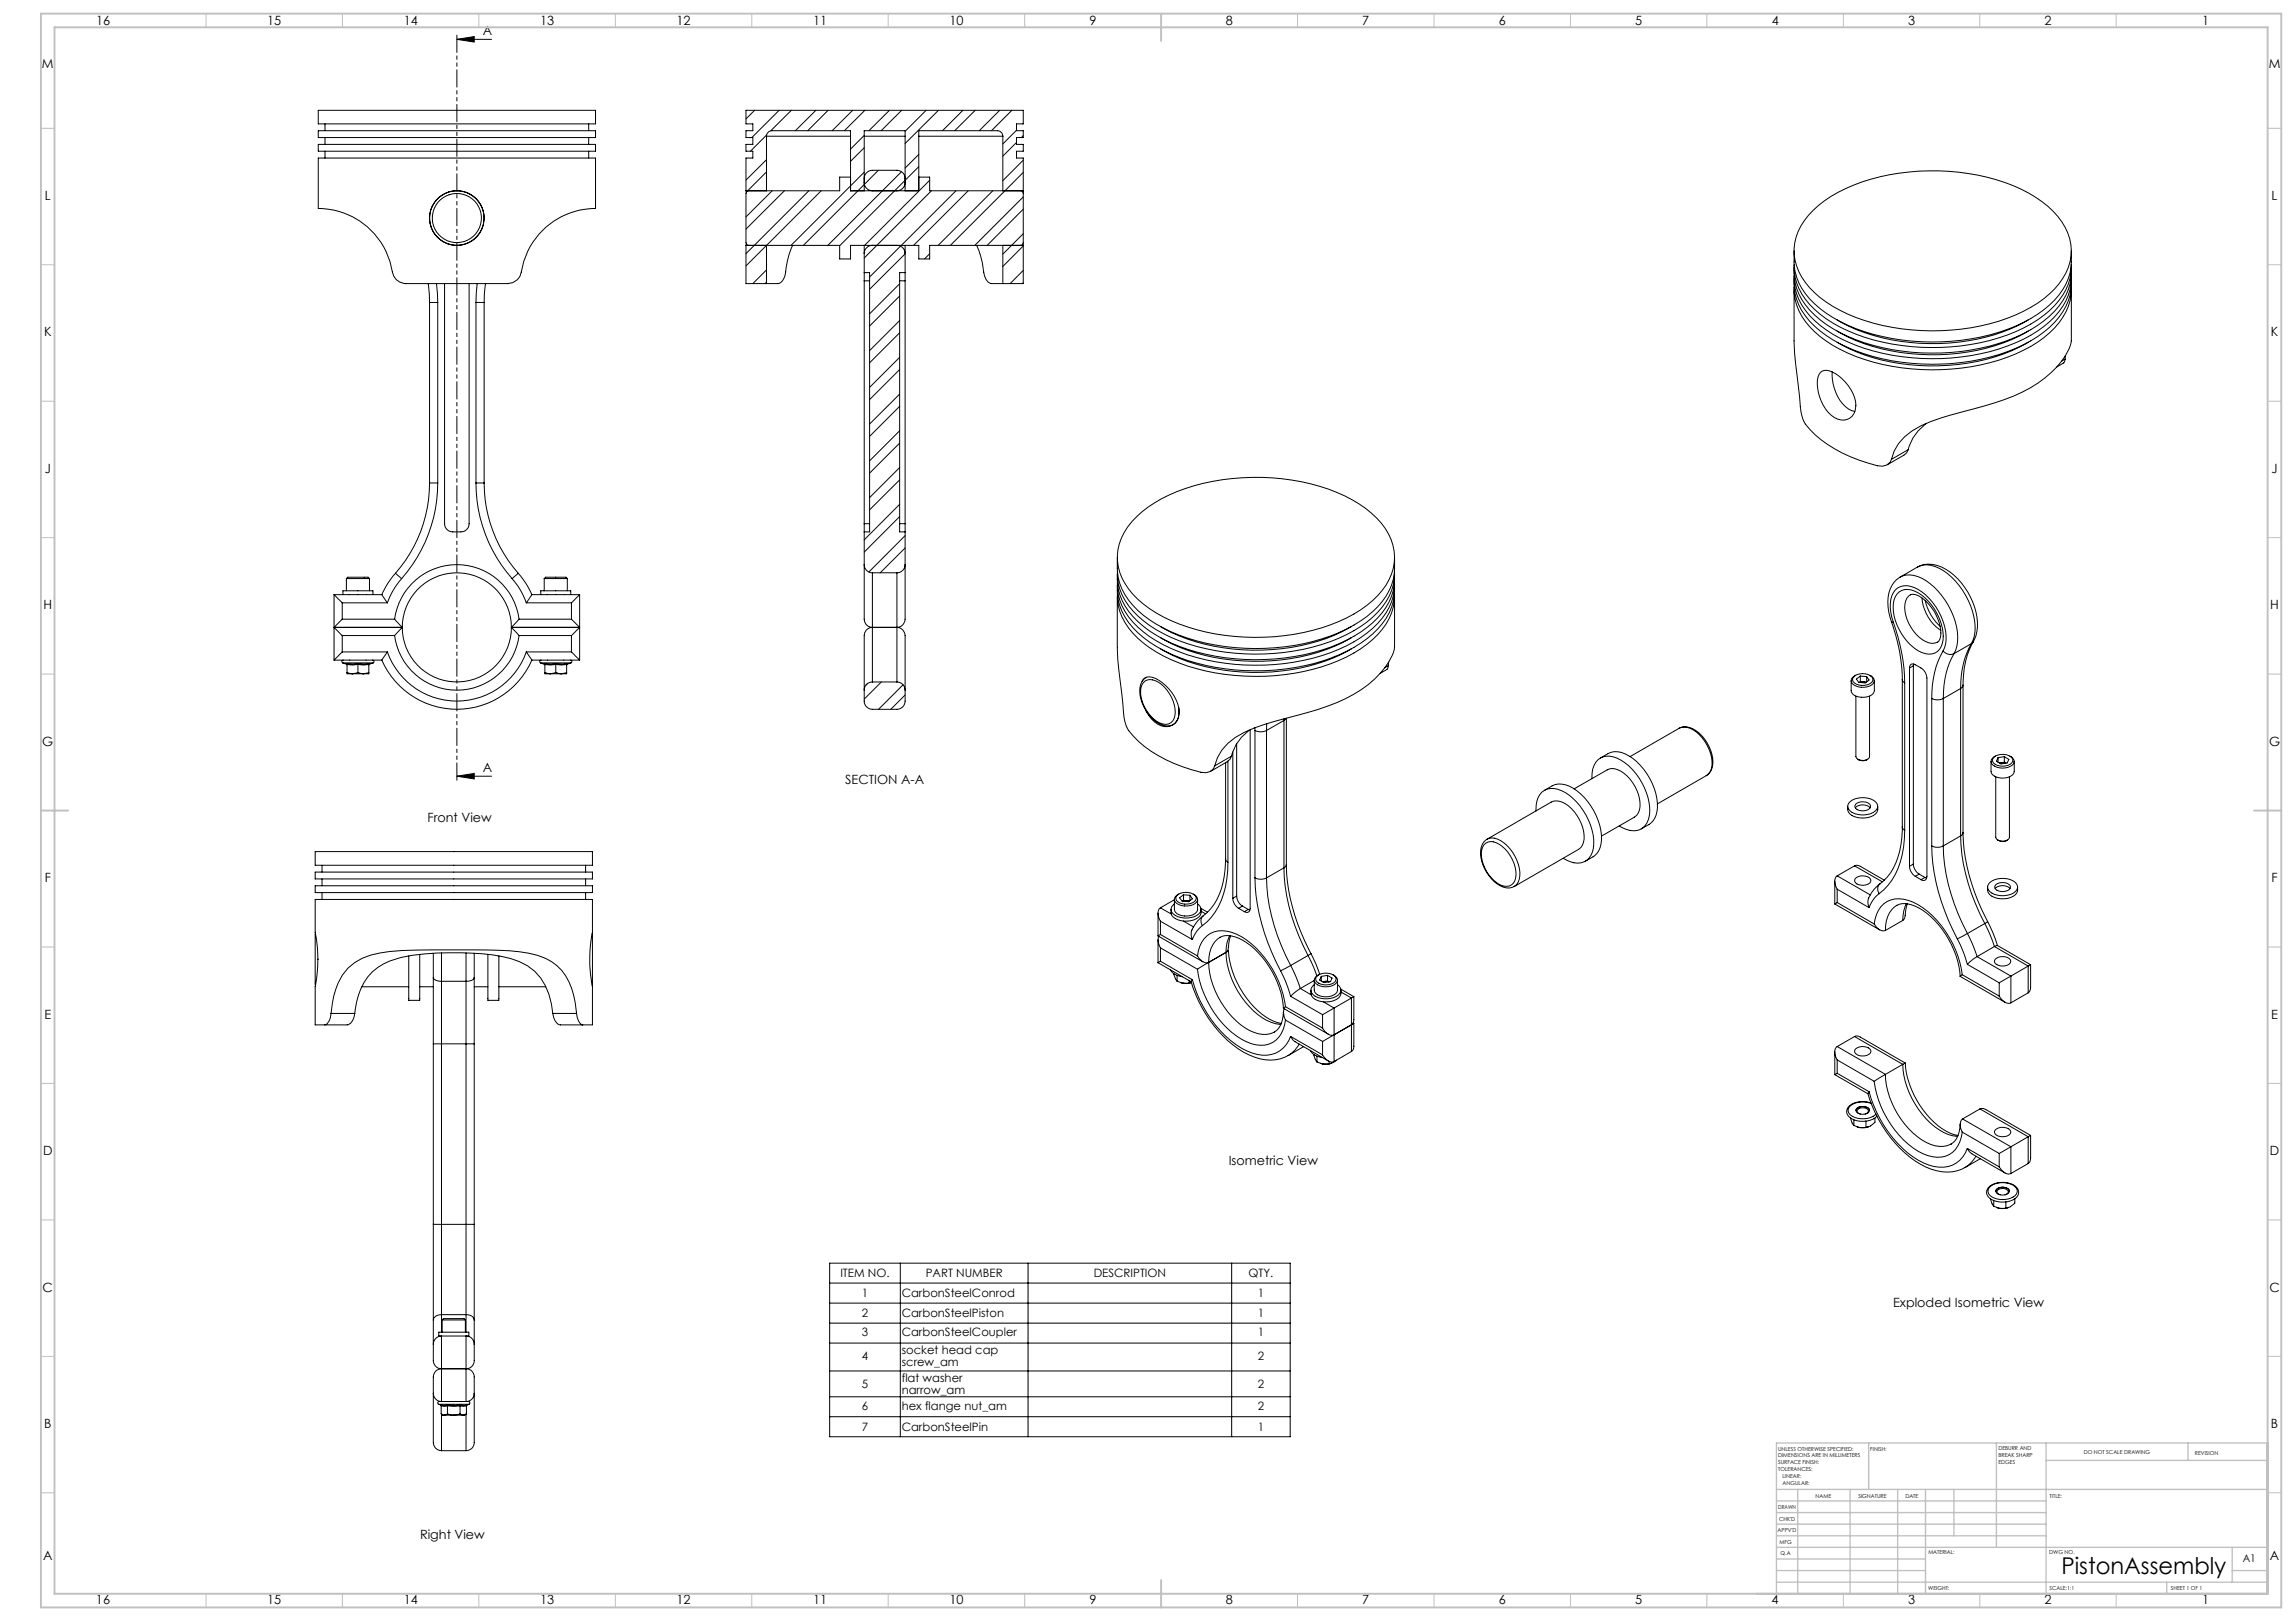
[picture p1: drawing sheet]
<svg xmlns="http://www.w3.org/2000/svg" width="841mm" height="594mm" viewBox="0 0 841 594" stroke-linecap="round" stroke-linejoin="round" font-family="sans-serif">
<defs><g id="words">
<text font-size="8.5" x="755.4" y="576.7">PistonAssembly</text>
<g font-size="4.7">
<text x="35.2" y="9">16</text>
<text x="97.9" y="9">15</text>
<text x="147.9" y="9">14</text>
<text x="197.9" y="9">13</text>
<text x="247.9" y="9">12</text>
<text x="297.9" y="9">11</text>
<text x="347.9" y="9">10</text>
<text x="399.2" y="9">9</text>
<text x="449.2" y="9">8</text>
<text x="499.2" y="9">7</text>
<text x="549.2" y="9">6</text>
<text x="599.2" y="9">5</text>
<text x="649.2" y="9">4</text>
<text x="699.2" y="9">3</text>
<text x="749.2" y="9">2</text>
<text x="807" y="9">1</text>
<text x="177" y="12.8">A</text>
<text x="15.4" y="24.8">M</text>
<text x="831.4" y="24.8">M</text>
<text x="16.5" y="73.3">L</text>
<text x="832.4" y="73.3">L</text>
<text x="16.1" y="123.3">K</text>
<text x="832.1" y="123.3">K</text>
<text x="16.4" y="173.3">J</text>
<text x="832.4" y="173.3">J</text>
<text x="15.9" y="223.3">H</text>
<text x="831.9" y="223.3">H</text>
<text x="15.5" y="273.3">G</text>
<text x="831.5" y="273.3">G</text>
<text x="177" y="282.8">A</text>
<text x="309.7" y="287.3">SECTION A-A</text>
<text x="156.7" y="301.2">Front View</text>
<text x="16.4" y="323.3">F</text>
<text x="832.4" y="323.3">F</text>
<text x="16.3" y="373.3">E</text>
<text x="832.3" y="373.3">E</text>
<text x="15.8" y="423.3">D</text>
<text x="831.8" y="423.3">D</text>
<text x="450.3" y="427">Isometric View</text>
<text x="15.6" y="473.3">C</text>
<text x="831.6" y="473.3">C</text>
<text x="693.7" y="479">Exploded Isometric View</text>
<text x="16.2" y="523.3">B</text>
<text x="832.2" y="523.3">B</text>
<text x="153.9" y="563.8">Right View</text>
<text x="15.8" y="571.7">A</text>
<text x="831.8" y="571.7">A</text>
<text x="35.2" y="587.9">16</text>
<text x="97.9" y="587.9">15</text>
<text x="147.9" y="587.9">14</text>
<text x="197.9" y="587.9">13</text>
<text x="247.9" y="587.9">12</text>
<text x="297.9" y="587.9">11</text>
<text x="347.9" y="587.9">10</text>
<text x="399.2" y="587.9">9</text>
<text x="449.2" y="587.9">8</text>
<text x="499.2" y="587.9">7</text>
<text x="549.2" y="587.9">6</text>
<text x="599.2" y="587.9">5</text>
<text x="649.2" y="587.9">4</text>
<text x="699.2" y="587.9">3</text>
<text x="749.2" y="587.9">2</text>
<text x="807" y="587.9">1</text>
</g>
<g font-size="4.2">
<text x="307.9" y="468">ITEM NO.</text>
<text x="339.2" y="468">PART NUMBER</text>
<text x="400.8" y="468">DESCRIPTION</text>
<text x="457.5" y="468">QTY.</text>
<text x="315.8" y="475.3">1</text>
<text x="330.4" y="475.3">CarbonSteelConrod</text>
<text x="460.9" y="475.3">1</text>
<text x="315.8" y="482.7">2</text>
<text x="330.4" y="482.7">CarbonSteelPiston</text>
<text x="460.9" y="482.7">1</text>
<text x="315.8" y="489.6">3</text>
<text x="330.4" y="489.6">CarbonSteelCoupler</text>
<text x="460.9" y="489.6">1</text>
<text x="330.4" y="496.3">socket head cap</text>
<text x="315.8" y="498.4">4</text>
<text x="330.4" y="500.4">screw_am</text>
<text x="460.9" y="498.4">2</text>
<text x="315.8" y="508.6">5</text>
<text x="330.4" y="506.5">flat washer</text>
<text x="460.9" y="508.6">2</text>
<text x="330.4" y="510.6">narrow_am</text>
<text x="315.8" y="516.6">6</text>
<text x="330.4" y="516.6">hex flange nut_am</text>
<text x="460.9" y="516.6">2</text>
<text x="315.8" y="524.3">7</text>
<text x="330.4" y="524.3">CarbonSteelPin</text>
<text x="460.9" y="524.3">1</text>
</g>
<text font-size="3.9" x="821.9" y="572.5">A1</text>
<g font-size="2">
<text x="651.6" y="531.6">UNLESS OTHERWISE SPECIFIED:</text>
<text x="685.4" y="531.6">FINISH:</text>
<text x="732.3" y="531.5">DEBURR AND</text>
<text x="732.3" y="534">BREAK SHARP</text>
<text x="763.6" y="533">DO NOT SCALE DRAWING</text>
<text x="804.3" y="533.2">REVISION</text>
<text x="651.6" y="534.1">DIMENSIONS ARE IN MILLIMETERS</text>
<text x="651.6" y="536.6">SURFACE FINISH:</text>
<text x="651.6" y="539.1">TOLERANCES:</text>
<text x="732.3" y="536.5">EDGES</text>
<text x="653.2" y="541.6">LINEAR:</text>
<text x="653.2" y="544.1">ANGULAR:</text>
<text x="665.3" y="549">NAME</text>
<text x="681" y="548.9">SIGNATURE</text>
<text x="698.2" y="548.9">DATE</text>
<text x="751.1" y="548.9">TITLE:</text>
<text x="651.6" y="553.1">DRAWN</text>
<text x="651.9" y="557.3">CHK'D</text>
<text x="651.4" y="561.4">APPV'D</text>
<text x="652.1" y="565.8">MFG</text>
<text x="652.5" y="570">Q.A</text>
<text x="706.6" y="569.5">MATERIAL:</text>
<text x="751" y="569.5">DWG NO.</text>
<text x="706.6" y="582.5">WEIGHT:</text>
<text x="751.1" y="582.6">SCALE:1:1</text>
<text x="795.5" y="582.6">SHEET 1 OF 1</text>
</g>
</g></defs>
<g fill="none" stroke="#000" stroke-width=".37">
<path d="M167.4 14.4l6.4-1v2zM167.4 14.4h12.7M116.6 57.9h101.6v18.5a27.6 27.6 0 0 0-27.2 23.3 5.1 5.1 0 0 1-4.9 4.2h-34.4a7 7 0 0 1-7.4-2.7l-.5-1.5a27.6 27.6 0 0 0-27.2-23.3zM116.6 52.9h101.6v2.5h-101.6zM116.6 47.9h101.6v2.5h-101.6zM116.6 40.4h101.6v5h-101.6zM119.1 45.4v2.5M119.1 50.4v2.5M119.1 55.4v2.5M215.7 45.4v2.5M215.7 50.4v2.5M215.7 55.4v2.5"/>
<path d="M276.5 40.4l-3.1 3.2M280.9 49.9h30.8M280.9 49.9a2.05 2.05 0 0 1 2-2h28.8v22h25v-22h28.8a2.05 2.05 0 0 1 2 2M280.9 49.9v20M280.9 58.5l-7.5 7.5M280.9 49.5l-5.9 5.9M285.5 40.4l-10 10M290 40.4l-7.6 7.5M299 40.4l-7.5 7.5M303.5 40.4l-7.5 7.5M312.5 40.4l-7.6 7.5M316.7 49.9h15"/>
<path d="M316.7 49.6l-5 5M316.7 54.1l-5 5M316.9 40.4l-7.5 7.5M325.9 40.4l-7.5 7.5M330.4 40.4l-7.5 7.5M336.7 49.9h30.8M336.7 56.6l-5 5M339.4 40.4l-7.7 7.7M343.9 40.4l-12.2 12.2M352.8 40.4l-7.4 7.5M357.4 40.4l-7.6 7.5M366.3 40.4l-7.5 7.5"/>
<path d="M367.5 49.9v20M370.8 40.4l-7.5 7.5M372.5 47.7l-5 5M372.5 52.2l-5 5M375 45.2l-.2 .2M375 58.7l-7.5 7.5M375 49.7l-.7 .7M273.4 69.9l.1 .6M273.4 69.9v-12h2.5v-2.5h-2.5v-2.5h2.5v-2.5h-2.5v-2.5h2.5v-2.5h-2.5v-5h101.6v5h-2.5v2.5h2.5v2.5h-2.5v2.5h2.5v2.5h-2.5v2.5h2.5v12M273.7 70.2h-.1M274.4 69.9a1.02 1.02 0 0 0-1 1v18l.1 .6 .9 .4M280.9 63l-6.9 6.9"/>
<path d="M283 69.9l-9.6 9.6M287.4 69.9l-14 14.1M296.4 69.9l-23 23M300.9 69.9l-20 20M311.7 64.9h-4v5h-34.3M316.7 65.4a3 3 0 0 1 3-3h9a3 3 0 0 1 3 3M316.7 66.9a3 3 0 0 0 3 3M316.7 69.9v-22h15v22M316.7 63.1l-26.8 26.8M316.7 67.6l-22.3 22.3M321.9 62.4l-5.1 5.1M330.3 62.9l-26.9 27"/>
<path d="M331.7 66.9a3 3 0 0 1-3 3M336.7 64.9h4v5h34.3M336.7 61.1l-29 29M340.7 66.1l-23.9 23.8M341.3 69.9l-24.6 24.6M350.3 69.9l-20 20M354.8 69.9l-20 20M363.8 69.9l-20 20M374 69.9a.96 .96 0 0 1 1 1v18a1.02 1.02 0 0 1-1 1M375 69.9l-.1 .6M375 72.2l-17.8 17.7M375 63.2l-26.7 26.7"/>
<path d="M375 76.7l-13.3 13.2M664.5 77a56.5 56.5 0 0 1 31.5-13.5 79.1 79.1 0 0 1 47.5 7.3 29.7 29.7 0 0 1 14.9 16.6 19 19 0 0 1-5.5 18.5 52.6 52.6 0 0 1-27.2 13.5 81.2 81.2 0 0 1-51.4-5.7 32.4 32.4 0 0 1-15.1-14.2 18.5 18.5 0 0 1 3.5-20.6zM273.4 89.9h34.3v5h4v-5h25v5h4v-5h34.3M273.4 89.9v14h7.5M273.5 89.3l-.1 .6M280.9 89.9v14M280.9 98.9l-5 5M280.9 89.9l-7.5 7.5M290.5 89.9a35 35 0 0 0-2.8 11.1 3.4 3.4 0 0 1-4.4 2.9h-2.4M316.7 89.9v3M316.7 99.9v3M316.7 99.9h2v95h-2"/>
<path d="M316.7 92.9v7M319.7 89.9a3 3 0 0 0-3 3M328.7 89.9a3 3 0 0 1 3 3M330 90.2l-11.3 11.3M331.7 89.9v3M331.7 99.9v3M331.7 99.9h-2v95h2M331.7 92.9v7M331.7 93l-13 13M340.7 93l-1.9 1.9M357.9 89.9a34.9 34.9 0 0 1 2.9 11.2 3.3 3.3 0 0 0 4.3 2.8h2.4M367.5 89.9v14"/>
<path d="M374.9 89.4l.1 .5M375 89.9v14h-7.5M375 85.6l-7.5 7.5M375 99.1l-4.8 4.8M375 90.1l-7.5 7.5M657.4 91.9a22.5 22.5 0 0 0 9.6 21.2 65.5 65.5 0 0 0 37.1 12.1 75.1 75.1 0 0 0 40-8.5 28.7 28.7 0 0 0 14.5-16.7l.3-2.1 .1-6M657.4 98a22 22 0 0 0 9.6 19.2 65.5 65.5 0 0 0 37.1 12.1 76 76 0 0 0 40-8.5 28.7 28.7 0 0 0 14.5-16.8l.3-2.1 .1-3.9M657.5 97a21.7 21.7 0 0 0 9.5 18.1 65.5 65.5 0 0 0 37.1 12.2 75.1 75.1 0 0 0 40-8.5 28.7 28.7 0 0 0 14.5-16.8l.4-5M156.9 103.9l.5 6.9M157.4 110.8h3M157.4 110.8v66.2M159.9 103.9l.5 6.9"/>
<path d="M160.4 110.8v66.2M162.9 103.9v88a3 3 0 0 0 3 3h3a3 3 0 0 0 3-3v-88M174.4 110.8h3M174.4 110.8v66.2M174.9 103.9l-.5 6.9M177.4 110.8v66.2M177.9 103.9l-.5 6.9M280.9 103.4l-.5 .5M316.7 102.9v89M316.7 102.9h2M329.7 102.9h2M329.7 104l-11 11"/>
<path d="M329.7 117.5l-11 11M329.7 108.5l-11 11M331.7 102.9v89M375 103.6l-.3 .3M657.4 102.1a22 22 0 0 0 9.6 19.2 62.5 62.5 0 0 0 33.5 11.8 77.1 77.1 0 0 0 43.6-8.2 28.7 28.7 0 0 0 14.5-16.8l.3-2.1 .1-3.9M657.4 106.2l.2 23.1 1.8 16a18.7 18.7 0 0 0 2.2 10.1 44.2 44.2 0 0 0 23 14.3l3.4 1a3.9 3.9 0 0 0 5.1-2.4M657.5 101.1a21.7 21.7 0 0 0 9.5 18.1 65.5 65.5 0 0 0 37.1 12.2 76 76 0 0 0 40-8.5 28.7 28.7 0 0 0 14.5-16.8l.4-5M657.5 105.2a20.4 20.4 0 0 0 7.5 16.4 57.5 57.5 0 0 0 31.9 13.2 77.9 77.9 0 0 0 47.2-7.8 28.7 28.7 0 0 0 14.5-16.8l.4-5M673.2 117.3a73.2 73.2 0 0 0 47.8 7.6 61.9 61.9 0 0 0 22.2-7.6M759 106.2v18.7a16.9 16.9 0 0 1-5.3 9.5 49.4 49.4 0 0 1-22.9 13.3l-13.4 3.7a66.4 66.4 0 0 0-16.7 6.5 16.6 16.6 0 0 0-7.6 10.4M329.7 130.9l-11 11.1M329.7 121.9l-11 11.1"/>
<path d="M329.7 135.4l-11 11M667.1 136.5a4.4 4.4 0 0 1 5.6 .5 15.9 15.9 0 0 1 7.4 11.6 4.9 4.9 0 0 1-2.5 4.8 4.9 4.9 0 0 1-5.4-.4 15.6 15.6 0 0 1-6-14.8zM671.4 136.3a16.1 16.1 0 0 0 6 13.6l2.3 .9M673.2 121.3a70.6 70.6 0 0 0 40.8 8.5 65.9 65.9 0 0 0 29.2-8.5M673.2 125.4a73.5 73.5 0 0 0 47.8 7.7 61 61 0 0 0 22.2-7.7M756.7 131.6l-.5 1.4-2.5 1.4M756.7 131.6l-1.2 .7M756.9 130.3l-.2 1.3M329.7 144.4l-11 11M329.7 157.9l-11 11M329.7 148.9l-11 11M705.8 155.3a16.5 16.5 0 0 0-6.5 9.5"/>
<path d="M157.4 177a49.9 49.9 0 0 1-12.5 33.1M157.4 177h3M160.4 177a53.2 53.2 0 0 1-13.2 35M174.4 177h3M174.4 177a53 53 0 0 0 13.3 35M177.4 177a50.4 50.4 0 0 0 12.5 33.1M329.7 171.3l-11 11M329.7 162.4l-11 11M329.7 175.9l-11 10.9M699.3 164.8l-.6 1.1-.9 .9-6.2 3.5M699.3 164.8l-6.2 3.5M316.7 191.9v3"/>
<path d="M316.7 194.9v12M316.7 191.9h2M329.7 191.9h2M329.7 184.8l-13 13M329.7 189.3l-13 13M331.7 191.9v3M331.7 194.9v12M331.7 196.3l-13.3 13.3M416.5 189.4a54.5 54.5 0 0 1 28-13 81 81 0 0 1 48.3 5.3 35.1 35.1 0 0 1 16 13.9 18.7 18.7 0 0 1-3.9 22.6 51.9 51.9 0 0 1-27.1 13.6 81.5 81.5 0 0 1-51.5-5.7 31.3 31.3 0 0 1-15.9-16.3 19.3 19.3 0 0 1 6.1-20.4zM122.4 217.9h17.5M122.4 217.9l3 3M122.4 217.9v24"/>
<path d="M125.7 217.9v-1.4h11v1.4M126.9 212l.5-.5h7.5l.5 .5M126.9 212h8.5M126.9 212v4.5M135.4 212v4.5M139.9 217.9l2.1 3M144.9 210.1l2.3 1.9M144.9 210.1a28.5 28.5 0 0 0-5 7.8M147.2 212a26.7 26.7 0 0 0-5.2 8.9M187.7 212a27.4 27.4 0 0 1 5.2 8.9M189.9 210.1l-2.2 1.9M189.9 210.1a28.5 28.5 0 0 1 5 7.8"/>
<path d="M194.9 217.9h17.5M194.9 217.9l-2 3M198.2 217.9v-1.4h11v1.4M199.4 212h8.5M199.4 212l.5-.5h7.5l.5 .5M199.4 212v4.5M207.9 212v4.5M212.4 217.9l-3 3M212.4 217.9v24M316.7 206.9a3 3 0 0 0 3 3M316.7 206.9v18a3.9 3.9 0 0 0 2.2 4.9l.8 .1M319.7 209.9v20"/>
<path d="M319.7 209.9h9M328.7 209.9v20M331.7 206.9a3 3 0 0 1-3 3M331.7 206.9v18a4 4 0 0 1-2.2 4.9l-.8 .1M331.7 200.8l-9.2 9.1M409.4 204.3a22.6 22.6 0 0 0 9.6 21.2 65.6 65.6 0 0 0 37.1 12.1 74.9 74.9 0 0 0 40-8.5 28.5 28.5 0 0 0 14.5-16.8l.4-4v-4M409.4 210.4a21.9 21.9 0 0 0 9.6 19.1 65.3 65.3 0 0 0 37.1 12.1 74.9 74.9 0 0 0 40-8.5 28.7 28.7 0 0 0 14.5-16.7l.3-2.1 .1-3.9M409.4 214.4a21.9 21.9 0 0 0 9.6 19.2 65.3 65.3 0 0 0 37.1 12.1 75.8 75.8 0 0 0 40-8.5 28.7 28.7 0 0 0 14.5-16.8l.3-2 .1-4M409.4 218.5v18.7M409.5 209.4a20.3 20.3 0 0 0 7.4 16.3 55.5 55.5 0 0 0 28.4 12.7 80.6 80.6 0 0 0 48.2-5.9 33.7 33.7 0 0 0 15.6-14 17.6 17.6 0 0 0 1.9-9.1M409.5 213.4a20.3 20.3 0 0 0 7.4 16.4 56.3 56.3 0 0 0 28.4 12.7 80.6 80.6 0 0 0 48.2-5.9 33.7 33.7 0 0 0 15.6-14 17.9 17.9 0 0 0 1.9-9.2M409.5 217.5a20.3 20.3 0 0 0 7.4 16.4 56.3 56.3 0 0 0 28.4 12.7 81.3 81.3 0 0 0 48.2-5.9 33.7 33.7 0 0 0 15.6-14 17.9 17.9 0 0 0 1.9-9.2"/>
<path d="M511 218.5v18.8a16.9 16.9 0 0 1-5.3 9.5 50 50 0 0 1-22.9 13.2l-13.4 3.7a66.4 66.4 0 0 0-16.7 6.5 16.9 16.9 0 0 0-7.6 10.4M695.2 217.7a5.2 5.2 0 0 1 6.4-1.1 19.4 19.4 0 0 1 10.4 18 5.2 5.2 0 0 1-7.7 4.5 19.4 19.4 0 0 1-10.5-18l.3-1.3zM696.3 211.5l6.4-3.7a10.3 10.3 0 0 1 11 2.4 27.2 27.2 0 0 1 10 21.3l-.2 1.6-1.1 2.8M700.1 218l.3-.2a7.7 7.7 0 0 1 6.5 3.7 15.6 15.6 0 0 1 4.2 11.9l-.5 1.3-.6 .6M700.1 217.9a5.6 5.6 0 0 0-2 6 14.8 14.8 0 0 0 8.7 11.6 4.3 4.3 0 0 0 3.3-.2M702.7 207.8a10.9 10.9 0 0 1 11.9 1.8 25.7 25.7 0 0 1 10 20.2 11.3 11.3 0 0 1-1.5 5.4M704.4 219.2a15.6 15.6 0 0 0 6.8 11.8M122.4 229.9l3 3M122.4 229.9h25M125.4 238.9l-3 3M125.4 226.9l-3 3M125.4 232.9h19.2"/>
<path d="M125.4 238.9h16.6M125.4 220.9v6M125.4 232.9v6M125.4 226.9h19.2M125.4 220.9h16.6M142 238.9a27 27 0 0 0 25.4 18 27 27 0 0 0 25.5-18M142 238.9l-2.1 3M144.6 232.9a23 23 0 0 0 22.8 20 23 23 0 0 0 22.8-20M144.6 226.9l2.8 3M144.6 226.9a23 23 0 0 1 22.8-20 23 23 0 0 1 22.8 20M147.4 229.9l-2.8 3M147.4 229.9a20 20 0 0 0 20 20 20 20 0 0 0 20-20"/>
<path d="M147.4 229.9a20 20 0 0 1 20-20 20 20 0 0 1 20 20M187.4 229.9l2.8 3M187.4 229.9h25M190.2 226.9l-2.8 3M190.2 232.9h19.2M190.2 226.9h19.2M192.9 238.9l2 3M192.9 238.9h16.5M192.9 220.9h16.5M209.4 238.9l3 3M209.4 226.9l3 3M209.4 220.9v6"/>
<path d="M209.4 232.9v6M212.4 229.9l-3 3M319.7 229.9v20M319.7 229.9a2.99 2.99 0 0 0-3 3v20M319.7 229.9h9M328.7 229.9a2.99 2.99 0 0 1 3 3v20M328.7 229.9v20M409.5 237.2l.1 4.4 1.8 16.1a21.8 21.8 0 0 0 2 9.7 39.9 39.9 0 0 0 19.9 13.5l6.8 2.1a3.8 3.8 0 0 0 5-2.4M425.2 229.6a73.5 73.5 0 0 0 47.8 7.7 61 61 0 0 0 22.3-7.7M425.2 233.6a72.9 72.9 0 0 0 47.8 7.7 61 61 0 0 0 22.3-7.7M425.2 237.7a72.8 72.8 0 0 0 44.3 8.2 64.5 64.5 0 0 0 25.8-8.2M693.1 227.8a15.4 15.4 0 0 1 1-14.4 7.1 7.1 0 0 1 8.7-2.1 25.6 25.6 0 0 1 13.7 16.4 15.8 15.8 0 0 1-.5 11.8"/>
<path d="M693.1 227.8a63.1 63.1 0 0 1 4 21.2M693.1 227.8l.7 .2M693.8 228a67.4 67.4 0 0 1 4.2 22.3M693.8 228a12.1 12.1 0 0 1 .7-11.8 6 6 0 0 1 7-.9 21.4 21.4 0 0 1 11.5 20.7l-1 2.5M705.5 220.1a17.8 17.8 0 0 0 5.5 9.4M712 238.5a33.9 33.9 0 0 0-4.1 17.5M712 238.5a3.4 3.4 0 0 0 4 1M716 239.5a31.7 31.7 0 0 0-3.9 16.5M722.4 235.9a32.2 32.2 0 0 0-3.9 16.4M722.4 235.9l-6.4 3.6M723.1 235.2a31.2 31.2 0 0 0-3.8 15.9M723.1 235.2l-.7 .7"/>
<path d="M122.4 241.9h17.5M125.6 242.9h11.1M125.6 242.9l1.4 .5M125.8 241.9a.53 .53 0 0 0-.5 .4 .53 .53 0 0 0 .3 .6M127 243.4l.2 .3M127 243.4h.1M127 243.2l2.5 .2 1.7-.2M127 243.2l.2 .3M127 243.2v.2M127.2 243.5l2 .2 2-.2M127.2 246.4l2 .5M127.2 246.4v.5h2"/>
<path d="M127.2 243.5v2.9M129.2 246.9h4M131.2 243.2l2.5 .2 1.7-.2M131.2 243.2v.3M131.2 243.5l2 .2 1.9-.2M131.2 246.4l2 .5M131.2 246.4l-2 .5M131.2 243.5v2.9M135.1 246.4l-1.9 .5M135.1 246.4v.5h-1.9M135.1 243.5v2.9M135.4 243.4l-.3 .3"/>
<path d="M135.4 243.2l-.3 .3M135.4 243.2v.2M136.6 241.9a.53 .53 0 0 1 .5 .4 .53 .53 0 0 1-.4 .6M136.7 242.9l-1.3 .5M139.9 241.9a30 30 0 0 0 27.5 18 30 30 0 0 0 27.5-18M194.9 241.9h17.5M198.1 242.9h11.1M198.1 242.9l1.4 .5M198.3 241.9a.53 .53 0 0 0-.5 .4 .53 .53 0 0 0 .3 .6M199.5 243.4l.2 .3M199.5 243.4h.1M199.5 243.2l2.5 .2 1.7-.2"/>
<path d="M199.5 243.2l.2 .3M199.5 243.2v.2M199.7 243.5l2 .2 2-.2M199.7 246.4l1.9 .5M199.7 246.4v.5h1.9M199.7 243.5v2.9M201.6 246.9h4.1M203.7 243.2l2.5 .2 1.7-.2M203.7 243.5l2 .2 1.9-.2M203.7 243.2v.3M203.7 246.4l-2.1 .5M203.7 246.4l2 .5"/>
<path d="M203.7 243.5v2.9M207.6 246.4l-1.9 .5M207.6 246.4v.5h-1.9M207.6 243.5v2.9M207.9 243.4l-.3 .3M207.9 243.2l-.3 .3M207.9 243.2v.2M209.1 241.9a.53 .53 0 0 1 .5 .4 .53 .53 0 0 1-.4 .6M209.2 242.9l-1.3 .5M316.7 252.9v4a3 3 0 0 0 3 3h9a3 3 0 0 0 3-3v-4M317.9 250.5l-.6 .6M319.7 249.9a3 3 0 0 0-3 3"/>
<path d="M319.7 249.9h9M323 249.9l-6.3 6.3M328.7 249.9a3 3 0 0 1 3 3M330.9 250.9l-9 9M331.7 254.7l-5.3 5.2M418.5 249.7a2.9 2.9 0 0 1 4-1.5 15.6 15.6 0 0 1 9.6 12.7 4.9 4.9 0 0 1-2.5 4.8 4.9 4.9 0 0 1-5.4-.4 11.7 11.7 0 0 1-4.4-5.1M419.6 249.6a5.2 5.2 0 0 1 6 1.2 12.6 12.6 0 0 1 4.6 12.6 3.5 3.5 0 0 1-5 1.6 13.4 13.4 0 0 1-7.1-12.9l.3-1zM420.1 248.2a6.5 6.5 0 0 0-2.1 7.8 13.2 13.2 0 0 0 9.2 10h1.1l1.7-.5M431.9 259.2a5.9 5.9 0 0 1-1.8 6.3M508.7 243.9l-.5 1.4-2.5 1.5M508.7 243.9l-1.2 .7M508.9 242.6l-.2 1.3"/>
<path d="M678.4 249.4v3.7a3.3 3.3 0 0 0 3.7 2.4 4.1 4.1 0 0 0 4.8-2.4v-3.7M679.3 248a4.9 4.9 0 0 1 7 .6 2.6 2.6 0 0 1-3.2 2.5 3.7 3.7 0 0 1-4.2-1.9zM679.9 247.5a1.99 1.99 0 0 0-1.5 2 1.99 1.99 0 0 0 1.7 1.9 5.4 5.4 0 0 0 6.7-1.5 2.04 2.04 0 0 0-1.6-2.4M680.1 255.1v22.1a2.91 2.91 0 0 0 5 0v-22.1M681.7 247.7l-1.4 1.1 .9 1.3 2.3 .2 1.4-1.1-.9-1.3M681.7 247.7l2.3 .2M681.7 247.7v2.1M681.7 249.8l-.4 .3M681.7 249.8l1.2 .1M682.9 249.9l-1.5 .2M682.9 249.9l.9 .2M682.9 249.9l1 .1"/>
<path d="M684 247.9v2M697.1 249l.2 .7 .7 .6M697.1 249v54M698 250.3v54M699.7 244.8a1.28 1.28 0 0 1 .7-1.4 1.28 1.28 0 0 1 1.5 .2 7.3 7.3 0 0 1 3.3 2.3l.7 1.5 .2 1.1v72.6a1.32 1.32 0 0 1-.6 1.4 1.32 1.32 0 0 1-1.5-.1M699.7 244.8v72.7M701.1 244v72.6M701.1 244l-1.4 .8M701.3 243.3l-.2 .7M707.9 256a4.8 4.8 0 0 0 4.2 0M707.9 256v54M712.1 256v54"/>
<path d="M718.5 252.3l-6.4 3.7M718.5 252.3v54M719.3 251.1l-.2 .6-.6 .6M719.3 251.1v54M449.1 279.5v35.2M449.7 279.1l-6 3.5M450 278.9v37.1M451.3 277.1l-.6 1.1-1 .9M451.3 277.1l-6.2 3.5M451.8 275.6v53.6M453.2 272.6v55.8M457.8 267.6a16.5 16.5 0 0 0-6.5 9.5"/>
<path d="M458.1 267.4v65.4a1.3 1.3 0 0 1-.6 1.4 1.3 1.3 0 0 1-1.5-.1M459.9 267.7a4.8 4.8 0 0 0 4.2 0M459.9 266.6v55.1M464.1 267.7v54M464.2 265.2l-.1 2.5M470.5 263.4v54.6M471.2 263.2l-.7 .8-6.4 3.7M471.4 263.2v53.6M586.5 277.8a8.3 8.3 0 0 1 7.6-2.1 22.2 22.2 0 0 1 13.2 18.5 8.3 8.3 0 0 1-5.8 9.5M615.3 266.9a5.9 5.9 0 0 1 6.3 1.3 14.9 14.9 0 0 1 5.6 13.4 4.1 4.1 0 0 1-1.9 2.6M615.3 266.9l-17.9 10.3M615.4 266.9a5.6 5.6 0 0 1 6.2 .9 14.3 14.3 0 0 1 5.8 13.7 4.7 4.7 0 0 1-2.2 2.7h.1"/>
<path d="M680.8 278.2l1.5 .6h.8l1.3-.6M729.6 279v3.7a2.96 2.96 0 0 0 3.1 2.3 4.8 4.8 0 0 0 5.4-2.1v-3.9M730.7 277.4a5.3 5.3 0 0 1 6.6 .4 2.14 2.14 0 0 1-2.3 2.9 4.5 4.5 0 0 1-4.8-1.6l-.1-.6zM731.2 277.1a1.93 1.93 0 0 0-1.5 1.7 1.93 1.93 0 0 0 1.1 1.9 6 6 0 0 0 7.1-.8 2.07 2.07 0 0 0-1.4-2.8M732.2 277.6v1.7M733.3 279.5l-.5 .1M733.3 279.5l-.6 .1M734.5 279.3l.5 .3-1.7-.1M734.5 277.3l1.6 1-.6 1.3-2.3 .3-1.6-.9 .6-1.4M734.5 277.3l-2.3 .3M734.5 277.3v2M734.5 279.3l-1.2 .2"/>
<path d="M167.4 284.4l6.4-1v2zM167.4 284.4h12.7M562.9 297.2a7.3 7.3 0 0 1 4.1-8.1 11.6 11.6 0 0 1 10.7 4.8 22.1 22.1 0 0 1 6.2 17 5.9 5.9 0 0 1-8.5 4.9l-2.6-1.3M566 289.6a8.6 8.6 0 0 1 11.9 .2 22.7 22.7 0 0 1 8.8 19.4 7.9 7.9 0 0 1-5.7 6.4M576.9 289.1l12.1-7a5.6 5.6 0 0 1 6.2 1.3 14.7 14.7 0 0 1 5.6 13.4 4.1 4.1 0 0 1-1.9 2.6l-12 7M583.4 285.3a7.4 7.4 0 0 1 4.1-8 10.2 10.2 0 0 1 9.4 3.4 22.9 22.9 0 0 1 7.5 18.3 5.9 5.9 0 0 1-8.5 4.9l-2.5-1.3M625.3 284.2l-17.9 10.4M677.1 295.5a3.2 3.2 0 0 0 2.6 3.8 7.4 7.4 0 0 0 8.1-1.6l.3-2.2M677.9 293.8a7.6 7.6 0 0 1 9.9 .6 2.71 2.71 0 0 1-2.3 3.8 7.6 7.6 0 0 1-8.1-1.7 2.02 2.02 0 0 1 .5-2.7zM679.9 296a3.9 3.9 0 0 1 5.4 0M680 294.7a3.8 3.8 0 0 1 5.4 .5 2.48 2.48 0 0 1-3.3 1.9 2.18 2.18 0 0 1-2.4-1.9zM731.3 284.7v22.1l.8 1"/>
<path d="M736.4 284.7v22.1a2.81 2.81 0 0 1-4.3 1M115.5 319.6h101.6v2.5h-101.6zM115.5 312.1h101.6v5h-101.6zM118 317.1v2.5M214.6 317.1v2.5M449.1 314.7a26.8 26.8 0 0 1-6.7 19.7l-1.4 1.2M449.1 314.7l.2 .7 .7 .6M450 316a30.1 30.1 0 0 1-7.7 21.8l-1.7 1.4M470.5 318a69.9 69.9 0 0 0 8.8 32.1M470.5 318l-6.4 3.7M471.4 316.8a72.5 72.5 0 0 0 9 32.6M471.4 316.8l-.3 .7-.6 .5"/>
<path d="M543.8 309.6a4.1 4.1 0 0 1 5.6-.2 13.6 13.6 0 0 1 6 12.3 3.6 3.6 0 0 1-5.3 2.7 13.3 13.3 0 0 1-7.1-12.9zM544.9 307.5l23.5-13.6a5.9 5.9 0 0 1 6.3 1.4 14.9 14.9 0 0 1 5.6 13.3 3.8 3.8 0 0 1-1.9 2.6l-23.4 13.6a5.2 5.2 0 0 0 2-5.1 15.2 15.2 0 0 0-8.2-12.2 4.2 4.2 0 0 0-3.9 0zM545 307.5a6.5 6.5 0 0 0-2.1 7.9 13.4 13.4 0 0 0 9.2 10h1.1l1.8-.6M679.6 317.3a2.06 2.06 0 0 1 2.1 .2l8.8 5M679.6 317.3l-6.4 3.7M679.6 317.3l10.2 5.8M697.1 303a28.8 28.8 0 0 1-5.4 18.3l-2.8 2.5M697.1 303l.2 .7 .7 .6M698 304.3a31 31 0 0 1-6.1 20.1l-3.3 3.1M699.7 317.5a4.8 4.8 0 0 0 2.2 3.6M701.1 316.6a4.8 4.8 0 0 0 2.2 3.7M701.1 316.6l-1.4 .9"/>
<path d="M707.9 310a74.8 74.8 0 0 0 9.3 34M707.9 310a4.8 4.8 0 0 0 4.2 0M712.1 310a69.5 69.5 0 0 0 8.9 32.1M718.5 306.3a70.7 70.7 0 0 0 8.8 32.1M718.5 306.3l-6.4 3.7M719.3 305.1a72 72 0 0 0 9.1 32.6M719.3 305.1l-.2 .6-.6 .6M732.1 307.8l.3 .2a2.96 2.96 0 0 0 3.2-.2M115.5 324.6h101.6v2.5h-101.6zM118 322.1v2.5M118 327.1v2.5M214.6 322.1v2.5"/>
<path d="M214.6 327.1v2.5M424.4 334.6v8.4M425.2 332.7a3.3 3.3 0 0 0-.3 4.2l.3 .7M425.2 337.6v4.8M425.2 337.6l11.8 6.7M425.2 332.7l4 2.2M429.1 333.2a3.1 3.1 0 0 0 2.6 3.9 7.5 7.5 0 0 0 8.1-1.7l.3-.7v-1.5M430.4 331.2a2.33 2.33 0 0 0-1.3 2.3 2.33 2.33 0 0 0 1.6 2 7.8 7.8 0 0 0 9.1-1.2 2.16 2.16 0 0 0-.9-3.1M430.4 329.6v3.6a3.3 3.3 0 0 0 3.7 2.5 4.1 4.1 0 0 0 4.8-2.5v-3.6M430.4 329.7l-5.2 3M431.3 328.2a5 5 0 0 1 7 .5 2.6 2.6 0 0 1-3.1 2.6 3.6 3.6 0 0 1-4.3-2zM431.9 327.6a1.99 1.99 0 0 0-1.6 2 1.99 1.99 0 0 0 1.8 1.9 5.5 5.5 0 0 0 6.7-1.4 2.13 2.13 0 0 0-1.5-2.5"/>
<path d="M433.7 337.5l3.7 2.1M433.7 327.9l-1.4 1.1 .9 1.2 2.3 .2 1.5-1.1-1-1.2M433.7 327.9l2.3 .2M433.7 327.9v2M433.7 329.9l-.4 .4M433.7 329.9l1.2 .1M434.9 330l-1.5 .3M434.9 330l.9 .2M434.9 330l1 .1M436 328.1v1.9M440.1 332.8l2.4 1.4M440.1 333.9l1.7 .9"/>
<path d="M440.6 339.2a10.7 10.7 0 0 0-3.6 5.1M441 335.6a11.7 11.7 0 0 0-4.5 6.3l.5 2.4M441 335.6a2.69 2.69 0 0 0-.4 3.6M451.8 329.2a4.6 4.6 0 0 0 2.1 3.6M453.2 328.4a4.6 4.6 0 0 0 2.1 3.6M453.2 328.4l-1.4 .8M453.9 332.8l2.1 1.3M455.3 332l2.1 1.3M455.3 332l-1.4 .8M457.4 333.3l.6 .2M457.4 333.3l-1.4 .8M459.9 321.7a75.5 75.5 0 0 0 9.4 34"/>
<path d="M459.9 321.7a4.8 4.8 0 0 0 4.2 0M464.1 321.7a70.7 70.7 0 0 0 8.9 32.1M672.4 322.9v8.4M672.4 331.3l16.4 9.4M673.2 321a3.3 3.3 0 0 0-.3 4.2l.3 .7M673.2 330.7l-.8 .6M673.2 325.9v4.8M673.2 330.7l13.6 7.9M673.2 325.9l11.7 6.7M673.2 321l12.2 6.9M679.8 322a4.1 4.1 0 0 1 5.6 .1 1.55 1.55 0 0 1-1.6 2.2 3.6 3.6 0 0 1-4.1-1.3zM686.8 338.6a9.3 9.3 0 0 1 7.6-9.2 18 18 0 0 1 13.8 6.2 37.4 37.4 0 0 1 10.9 21.6"/>
<path d="M686.8 338.6a3.7 3.7 0 0 0 4.1 2.4M688.6 327.5a11 11 0 0 0-3.7 5.1M688.9 323.8a11.4 11.4 0 0 0-4.4 6.4l.4 2.4M688.9 323.8a2.65 2.65 0 0 0-.3 3.7M697.3 337.3l-6.4 3.7M698.6 331.1a13.6 13.6 0 0 0-1.3 6.2M699 331.2l-.7 2.8a3.6 3.6 0 0 1-1 3.3M701.9 321.1l2.1 1.3M703.3 320.3l2.1 1.2M703.3 320.3l-1.4 .8M705.4 321.5l.6 .3M705.4 321.5l-1.4 .9"/>
<path d="M727.3 338.4l2 4.2 1.5 4.2M727.3 338.4l-6.3 3.7M728.3 325a3.2 3.2 0 0 0 2.6 3.9 7.3 7.3 0 0 0 8.1-1.7l.4-2.2M728.4 337.7l1.8 3.9 1.8 4.9M728.4 337.7l-1.1 .7M729.2 323.3a7.6 7.6 0 0 1 9.8 .7 2.71 2.71 0 0 1-2.2 3.8 7.6 7.6 0 0 1-8.1-1.7 2.07 2.07 0 0 1 .5-2.8zM731.1 325.6a3.9 3.9 0 0 1 5.5 0M731.3 324.3a3.8 3.8 0 0 1 5.4 .5 2.48 2.48 0 0 1-3.3 1.9 2.18 2.18 0 0 1-2.4-1.9zM115.6 342.2v18.8M116.5 351.6l-.3 5.5-.7 4.4v14.1h3.6M116.5 351.6l-.2-4.8-.8-5.2v-12h101.6v12a51.1 51.1 0 0 0 0 20v14h-3.6M116.5 351.4v.2"/>
<path d="M153.8 349.7v16.9h-4v-16.3M158.8 358.2a2.69 2.69 0 0 0 3 1.4M158.8 349.3v8.9M158.8 358.2v24.3M161.8 359.6v22.9M161.8 349.2v10.4M161.8 359.6h9M170.8 359.6v22.9M170.8 349.2v10.4M173.8 358.2a2.61 2.61 0 0 1-3 1.4M173.8 349.3v8.9M173.8 358.2v24.3"/>
<path d="M178.8 349.7v16.9h4v-16.3M217 342.2v18.8M424.4 352.8l12.1 7M424.4 344.4v8.4M424.4 343l16.4 9.5M424.6 343.1l-.2 2 .8 2.2M425.2 352.2l-.8 .6M425.2 342.4l-.8 .6M425.2 347.3l13.6 7.9M425.2 352.2l11.8 6.8M425.2 347.3v4.9M425.2 342.4l13.6 7.9"/>
<path d="M428.9 355.4a5.4 5.4 0 0 0 4.4 2.5M430.1 356.8l.6 1.9 .6 .8M431.3 359.5l2.3 .8M431.3 357.4v2.1M435.8 359.4v.8M436.5 359.7a45.5 45.5 0 0 0 19.3 25.9 16.3 16.3 0 0 0 16.3 1.1M437 359a42.4 42.4 0 0 0 17.9 25.1 14.6 14.6 0 0 0 12.6 1.8 10.2 10.2 0 0 0 5.4-6.1M437 359l-.5 .7M438.8 355.2a35.2 35.2 0 0 0 17.9 26.5 9.2 9.2 0 0 0 12.8-2.9l1.2-3.1 .4-1.9M438.8 350.3a9.1 9.1 0 0 1 9.2-9.2 20.8 20.8 0 0 1 13.9 8 37.2 37.2 0 0 1 9.2 19.8M438.8 350.3a3.7 3.7 0 0 0 4.1 2.4M442.9 352.7l-4.1 2.5"/>
<path d="M442.9 352.7a31.1 31.1 0 0 0 15 24.9 9.7 9.7 0 0 0 9.1 .6M447 343.5a9.9 9.9 0 0 0-4.1 9.2M447.1 343.5a9.7 9.7 0 0 1 9.6 1.9 33.3 33.3 0 0 1 13.6 24.1M447.1 343.5h-.1M449.3 349a31 31 0 0 0 15 24.9 11.7 11.7 0 0 0 5.1 1.5M449.3 349l-6.4 3.7M449.9 348.3l.2 .2M450.1 348.5l-.8 .5M450.2 348.5a33.1 33.1 0 0 0 15 25l1.4 .7 2.9 .8M450.6 342.9a12.9 12.9 0 0 0-1.3 6.1M451 342.9l-.7 2.7a3.6 3.6 0 0 1-1 3.4M469.3 355.7l1.6 3.5 2 5.9"/>
<path d="M473 353.8l-3.7 1.9M473 353.8l1.9 4.2 1.6 4.2M479.3 350.1l3.3 7.5M479.3 350.1l-6.3 3.7M480.4 349.4l1.8 3.9 1.4 3.8M480.4 349.4l-1.1 .7M481.6 359.2v3.6a2.96 2.96 0 0 0 3.1 2.4 4.9 4.9 0 0 0 5.4-2.1v-3.9M481.6 359.3l-5.1 2.9M482.7 357.6a5.3 5.3 0 0 1 6.7 .4 1.78 1.78 0 0 1-1.5 2.6 5.1 5.1 0 0 1-5.7-1.3l-.1-.6zM483.2 357.2a1.92 1.92 0 0 0-1.5 1.7 1.92 1.92 0 0 0 1.1 2 6 6 0 0 0 7.1-.9 2.08 2.08 0 0 0-1.4-2.8M484.2 357.8v1.7M485.4 359.6l-.6 .2"/>
<path d="M485.4 359.6l-.7 .2M486.5 359.5l.5 .3-1.6-.2M486.5 357.4l1.6 1-.6 1.3-2.3 .4-1.6-1 .6-1.3M486.5 357.4l-2.3 .4M486.5 357.4v2.1M486.5 359.5l-1.1 .1M690.9 341a9.2 9.2 0 0 1 5.1-9.6 12.1 12.1 0 0 1 10.2 3.3 33.8 33.8 0 0 1 12.1 23M717.2 344a44.4 44.4 0 0 1 3.7 9.4M718.3 357.8l16.4 9.5M719.1 357.2l-.8 .5M719.1 357.2l13.5 7.8M720.9 353.4l11.7 6.7"/>
<path d="M721 342.1l-3.8 1.9M721 342.1l1.9 4.2 1.6 4.2M724.5 350.5l-3.6 2.9M724.5 350.5l12.4 7.2M730.8 346.8l-6.3 3.7M730.8 346.8l12.4 7.2M731.1 351.6a4.1 4.1 0 0 1 5.6 .1 2.01 2.01 0 0 1-2.5 2.3 2.63 2.63 0 0 1-3.3-1.9zM731.9 346.5l-1.1 .3M731.9 346.5l12.2 7M736.9 357.7l-4.3 2.4M736.9 357.7v9.8M743.2 354v9.8"/>
<path d="M743.2 354l-6.3 3.7M744.1 353.5l-.9 .5M744.1 353.5v8.4l-.2 1.1-.7 .8M121.3 371.4a6.1 6.1 0 0 1-1.5 3.8l-.7 .4M121.3 371.4a27.3 27.3 0 0 1 6.2-16.6 21 21 0 0 1 11.7-5.6 201.9 201.9 0 0 1 29.7-1.1h9.6a55.9 55.9 0 0 1 21.5 3.1 19.8 19.8 0 0 1 10.8 16.2l.5 4M121.3 371.4h8.7M130 371.4a22.7 22.7 0 0 1 8.5-16.9 28.2 28.2 0 0 1 12.6-4.4 116.2 116.2 0 0 1 32.7 .4 20.3 20.3 0 0 1 17.4 13.9l.9 3.5 .5 3.5M130 371.4a4.4 4.4 0 0 1-2.8 4.2h-8.1M132.6 361.6h17.2M153.8 361.6h5M173.8 361.6h5M182.8 361.6h17.2"/>
<path d="M202.6 371.4a4.3 4.3 0 0 0 2.8 4.2h8.1M202.6 371.4h8.7M211.3 371.4a4.4 4.4 0 0 0 2.2 4.2M432.6 360.1l1 .2M435.8 360.2l-2.2 .1M436.5 360.1l-2.9 .2M436.6 360l-.8 .2M467 378.1v.1M470.3 370.9a7.9 7.9 0 0 1-3.3 7.3M470.6 369.7a4.7 4.7 0 0 0 .5 4.1M471.1 368.9l-.8 .6 16.5 9.5M471.1 373.8l13.5 7.8"/>
<path d="M471.1 368.9l13.5 7.8M472.9 379.8l1.5 1.8 12.4 7.2M472.9 379.8l11.7 6.7M472.9 365.1l11.7 6.7M476.5 362.2l-3.6 2.9M476.5 362.2l3.9 2.3M480.4 362.8a3.2 3.2 0 0 0 2.6 3.9 7.4 7.4 0 0 0 8.1-1.7l.3-2.2M481.6 360.8a2.33 2.33 0 0 0-1.2 2.3 2.33 2.33 0 0 0 1.6 2 7.8 7.8 0 0 0 9.1-1.2 2.16 2.16 0 0 0-1-3.1M484.6 376.7a3.7 3.7 0 0 0 4.3 2.5M484.6 371.8v4.9M484.9 367.1l4 2.3M488.9 379.2l-4.3 2.4"/>
<path d="M488.9 369.4l-4.3 2.4M488.9 369.4v19.6M491.3 362.4l4.8 2.8M491.4 363.5l3.8 2.2M495.2 375.5l-6.3 3.7M495.2 365.7v19.6M495.2 365.7l-6.3 3.7M495.9 374.9l.2 .1M496.1 375l-.9 .5M496.1 375v8.4a2 2 0 0 1-.9 1.9M496.1 365.2l-.9 .5M496.1 365.2v8.4a2.1 2.1 0 0 1-.9 1.9"/>
<path d="M679.6 379.8l.8-.2 1.1 .3 16.6 9.6M679.6 379.8l17.7 10.2M679.6 379.8l-6.4 3.7M732.6 365a3.7 3.7 0 0 0 4.3 2.5M732.6 360.1v4.9M743.2 363.8l-6.3 3.7M158.8 382.5h3M158.8 382.5v66.2M161.8 382.5v66.2M161.8 382.5h9M170.8 382.5h3M170.8 382.5v66.2"/>
<path d="M173.8 382.5v66.2M476.1 382.6a11.2 11.2 0 0 1-4 4.2M477.7 383.5l-5.6 3.3M480.2 385a5.4 5.4 0 0 0 4.4 2.5M481.4 386.4l.6 1.9 .6 .8M482.6 389.1l2.2 .8M482.6 387v2.1M483.9 389.7h.1M483.9 389.7l.9 .2M484.6 386.5a3.7 3.7 0 0 0 4.3 2.5M484.6 381.6v4.9M487.1 389.8l-2.3 .1"/>
<path d="M487.1 388.9v.9M487.9 389.6l-1.5 .4-1.6-.1M489.8 388.5l-1.3 .9-1.4 .4M495.2 385.3l-6.3 3.7M672.4 393.8l12.1 7M672.4 385.4v8.4M673.2 383.5a3.7 3.7 0 0 0 0 4.9M673.2 393.3l-.8 .5M673.2 388.4l13.6 7.8M673.2 383.5l17.7 10.2M673.2 393.3l11.7 6.7M673.2 388.4v4.9"/>
<path d="M680 384.3a4 4 0 0 1 5.6 .6 2.37 2.37 0 0 1-3.1 2.1 2.18 2.18 0 0 1-2.8-2.2zM686.8 396.2a36.7 36.7 0 0 0 16.1 25.7 12.1 12.1 0 0 0 11.4 1.2 10.4 10.4 0 0 0 4.8-8.2M690.9 393.7l-4.1 2.5M690.9 393.7a30.7 30.7 0 0 0 15 24.9 9.7 9.7 0 0 0 9 .6M697.3 390a31.1 31.1 0 0 0 14.9 25 13 13 0 0 0 5.2 1.4M697.3 390l-6.4 3.7M698.1 389.5a33 33 0 0 0 15.1 25l2.8 1.2 1.5 .4M698.1 389.5l-.8 .5M678.1 409.7l.5 1.7 .7 1M679.3 412.4l2.3 .8M679.3 410.3v2.1M680.1 406.9a2.99 2.99 0 0 1 5-.3v.3"/>
<path d="M680.4 406.3a3.1 3.1 0 0 1 4.7 .5 2.77 2.77 0 0 1-4.1 1.2l-.8-.8zM680.6 413l1 .2M681.7 408.2a1.16 1.16 0 0 1-1-1.6 2.76 2.76 0 0 1 4 .4 1.34 1.34 0 0 1-1.2 1.2M683.8 413.1l-2.2 .1M683.8 410.7v2.4M684.6 413l-3 .2M684.9 400l-.4 .6a44.6 44.6 0 0 0 19.3 26 16.4 16.4 0 0 0 16.3 1.2M684.9 400a42.8 42.8 0 0 0 18 25.1 13.2 13.2 0 0 0 14 1.1 10.6 10.6 0 0 0 4-5.4M685.7 404.2a8 8 0 0 0-8.5 1.7 2.73 2.73 0 0 0 1.4 4.1 8.3 8.3 0 0 0 9.2-1M685.8 404.4a7.6 7.6 0 0 0-8.3 1.5 2.62 2.62 0 0 0 2.2 3.6 7.5 7.5 0 0 0 7.8-1.3M687.1 409.7v1.6a5.3 5.3 0 0 1-3.3 1.8M715 419.2h-.1"/>
<path d="M718.3 411.9a7.8 7.8 0 0 1-3.3 7.3M719.1 414.9l13.5 7.8M719.2 410a3.9 3.9 0 0 0-.1 4.9M719.2 410l17.7 10.2M725.6 406.4l1.3-.2 .8 .4 16.4 9.5M725.6 406.4l-6.4 3.6M725.6 406.4l17.6 10.2M731.3 413.9a4 4 0 0 1 5.5 .6 2.37 2.37 0 0 1-3.1 2.1 2.18 2.18 0 0 1-2.7-2.2zM743.2 416.6l-6.3 3.6M743.2 416.6v9.8M744.1 416.1l-.9 .5M744.1 416.1v8.3a2.2 2.2 0 0 1-.9 2"/>
<path d="M720.9 420.8l.7 1.2 1 .8M720.9 420.8l11.7 6.8M722.6 422.8l12.1 7M724.1 423.7a11.5 11.5 0 0 1-4 4.1M725.7 424.6l-5.6 3.2M729 434.8a8.3 8.3 0 0 1 10 .3 2.86 2.86 0 0 1-1.5 4.7 8.3 8.3 0 0 1-9-1.4 2.54 2.54 0 0 1 .5-3.6zM729.3 434.8a7.4 7.4 0 0 1 9.6 .7 2.62 2.62 0 0 1-2.2 3.6 7.3 7.3 0 0 1-7.9-1.6 2.09 2.09 0 0 1 .5-2.7zM729.4 439.3l.6 1.8 .6 .9M730.6 439.9v2.1M731.3 436.5a2.89 2.89 0 0 1 5.1 0M731.6 435.8a3.1 3.1 0 0 1 4.8 .6 2.91 2.91 0 0 1-5 .4zM732.6 427.6a3.8 3.8 0 0 0 4.3 2.4"/>
<path d="M732.6 422.7v4.9M733 437.8a1.2 1.2 0 0 1-1.1-1.6 2.68 2.68 0 0 1 4 .4 1.34 1.34 0 0 1-1.2 1.2M736.9 420.2l-4.3 2.5M736.9 420.2v9.8M738.3 439.3a2.7 2.7 0 0 1-1.8 3l-1.5 .4M743.2 426.4l-6.3 3.6M158.8 448.7h3M158.8 448.7v35M161.8 448.7v33M161.8 448.7h9M170.8 448.7v33M170.8 448.7h3"/>
<path d="M173.8 448.7v35M730.6 442l2.2 .8M731.8 442.6l1 .2M735 442.7l-2.2 .1M735 440.3v2.4M735.8 442.6l-3 .2M735.9 442.6h-.1M304 462.9h168.8v63.6h-168.8zM304 477.5h168.8M304 470.2h168.8M329.9 462.9v63.6M376.7 462.9v63.6"/>
<path d="M451.3 462.9v63.6M158.8 492.6v6a3 3 0 0 0 3 3M158.8 483.7v8.9M161.8 489.6h-1v-1.4h11v1.4h-1M161.8 489.6a3 3 0 0 0-3 3M161.8 481.7a2.63 2.63 0 0 0-3 2M161.8 481.7v6.5M161.8 489.6v24M161.8 489.6h9M161.8 481.7h9M162 483.7h8.5M162 483.7l.6-.5h7.4l.5 .5"/>
<path d="M162 483.7v4.5M170.5 483.7v4.5M170.8 489.6a2.95 2.95 0 0 1 3 3M170.8 481.7a2.57 2.57 0 0 1 3 2M170.8 481.7v6.5M170.8 489.6v24M173.8 492.6v6a2.95 2.95 0 0 1-3 3M173.8 483.7v8.9M304 484.9h168.8M304 492.2h168.8M158.8 510.6v15.7a5.2 5.2 0 0 0 1.3 4.8l1.7 .5M158.8 510.6a3 3 0 0 0 3 3"/>
<path d="M160.7 514.6h11.2M160.7 514.6l.7 .2M161.4 514.8l1.5 .2 1-.2M161.4 514.8l.3 .4M161.7 515.2l1.1 .2 1.2-.2M161.7 518.1l1.1 .5M161.7 518.1l.6 .5h.5M161.7 515.2v2.9M161.8 513.6h-.3a.63 .63 0 0 0-.9 .1 .63 .63 0 0 0 .1 .9M161.8 501.6a3 3 0 0 0-3 3v6M161.8 518.2v13.4M161.8 501.6h9"/>
<path d="M161.8 513.6h9M162.8 518.6h3.5M163.9 514.8l3 .2 1.8-.2M163.9 514.8l.1 .4M164 515.2l2.3 .2 2.3-.2M164 518.1l2.3 .5M164 518.1l-1.2 .5M164 515.2v2.9M166.3 518.6h3.5M168.6 515.2l1.2 .2 1.1-.2M168.6 518.1l-2.3 .5M168.6 518.1l1.2 .5"/>
<path d="M168.6 515.2v2.9M168.7 514.8l1.5 .2 1-.2M168.7 514.8l-.1 .4M170.8 513.6h.3a.63 .63 0 0 1 .9 .1 .63 .63 0 0 1-.1 .9M170.8 501.6a2.95 2.95 0 0 1 3 3v6M170.8 518.2v13.4M170.9 518.1l-1.1 .5M170.9 518.1l-.6 .5h-.5M170.9 515.2v2.9M171.2 514.8l-.3 .4M171.9 514.6l-.7 .2M173.8 510.6v16.5a3.4 3.4 0 0 1-3 4.5"/>
<path d="M173.8 510.6a2.95 2.95 0 0 1-3 3M304 502.4h168.8M304 511.8h168.8M304 519.1h168.8M161.8 531.6h9"/>
<circle cx="167.4" cy="79.9" r="9"/>
<circle cx="167.4" cy="79.9" r="10"/>
</g>
<path d="M167.4 12.4v274" fill="none" stroke="#000" stroke-width=".37" stroke-dasharray="6.3 1.3 1.3 1.3 1.3 1.3" stroke-dashoffset="-.5"/>
<g fill="none" stroke="#c0c0c0" stroke-width=".37">
<path d="M75.5 5v5M125.5 5v5M175.5 5v5M225.5 5v5M275.5 5v5M325.5 5v5M375.5 5v5M475.5 5v5M525.5 5v5M575.5 5v5M625.5 5v5M675.5 5v5"/>
<path d="M725.5 5v5M775.5 5v5M15 47h5M831 47h5M15 97h5M831 97h5M15 147h5M831 147h5M15 197h5M831 197h5M15 247h5M831 247h5"/>
<path d="M15 347h5M831 347h5M15 397h5M831 397h5M15 447h5M831 447h5M15 497h5M831 497h5M15 547h5M831 547h5M75.5 584v5M125.5 584v5"/>
<path d="M175.5 584v5M225.5 584v5M275.5 584v5M325.5 584v5M375.5 584v5M475.5 584v5M525.5 584v5M575.5 584v5M625.5 584v5M675.5 584v5M725.5 584v5M775.5 584v5"/>
</g>
<g fill="none" stroke="#c0c0c0" stroke-width=".5">
<path d="M684.8 528.8v17M731.6 528.8v38.2M749.8 528.8v55.2M749.8 535.2h81.2M801.8 528.8v6.4M831 528.8h-180v55.2M651 545.8h180M651 558.5h98.8M651 554.3h98.8M651 550h98.8M658.8 545.8v38.2M678 545.8v38.2"/>
<path d="M695.4 545.8v38.2M705.6 545.8v38.2M716 545.8v17M651 579.8h180M651 562.8h98.8M651 575.5h54.6M651 571.3h54.6M651 567h180M794 579.8v4.2M818 575.5h13M818 567v12.8"/>
</g>
<path d="M15 5h821v584h-821zM20 10h811v574h-811zM425.5 5v10M15 297h10M826 297h10M425.5 579v10" fill="none" stroke="#c0c0c0" stroke-width=".7"/>
<path d="M167.4 14.4l6.4-1v2zM167.4 284.4l6.4-1v2z" fill="#000"/>
<use href="#words"/>
</svg>
